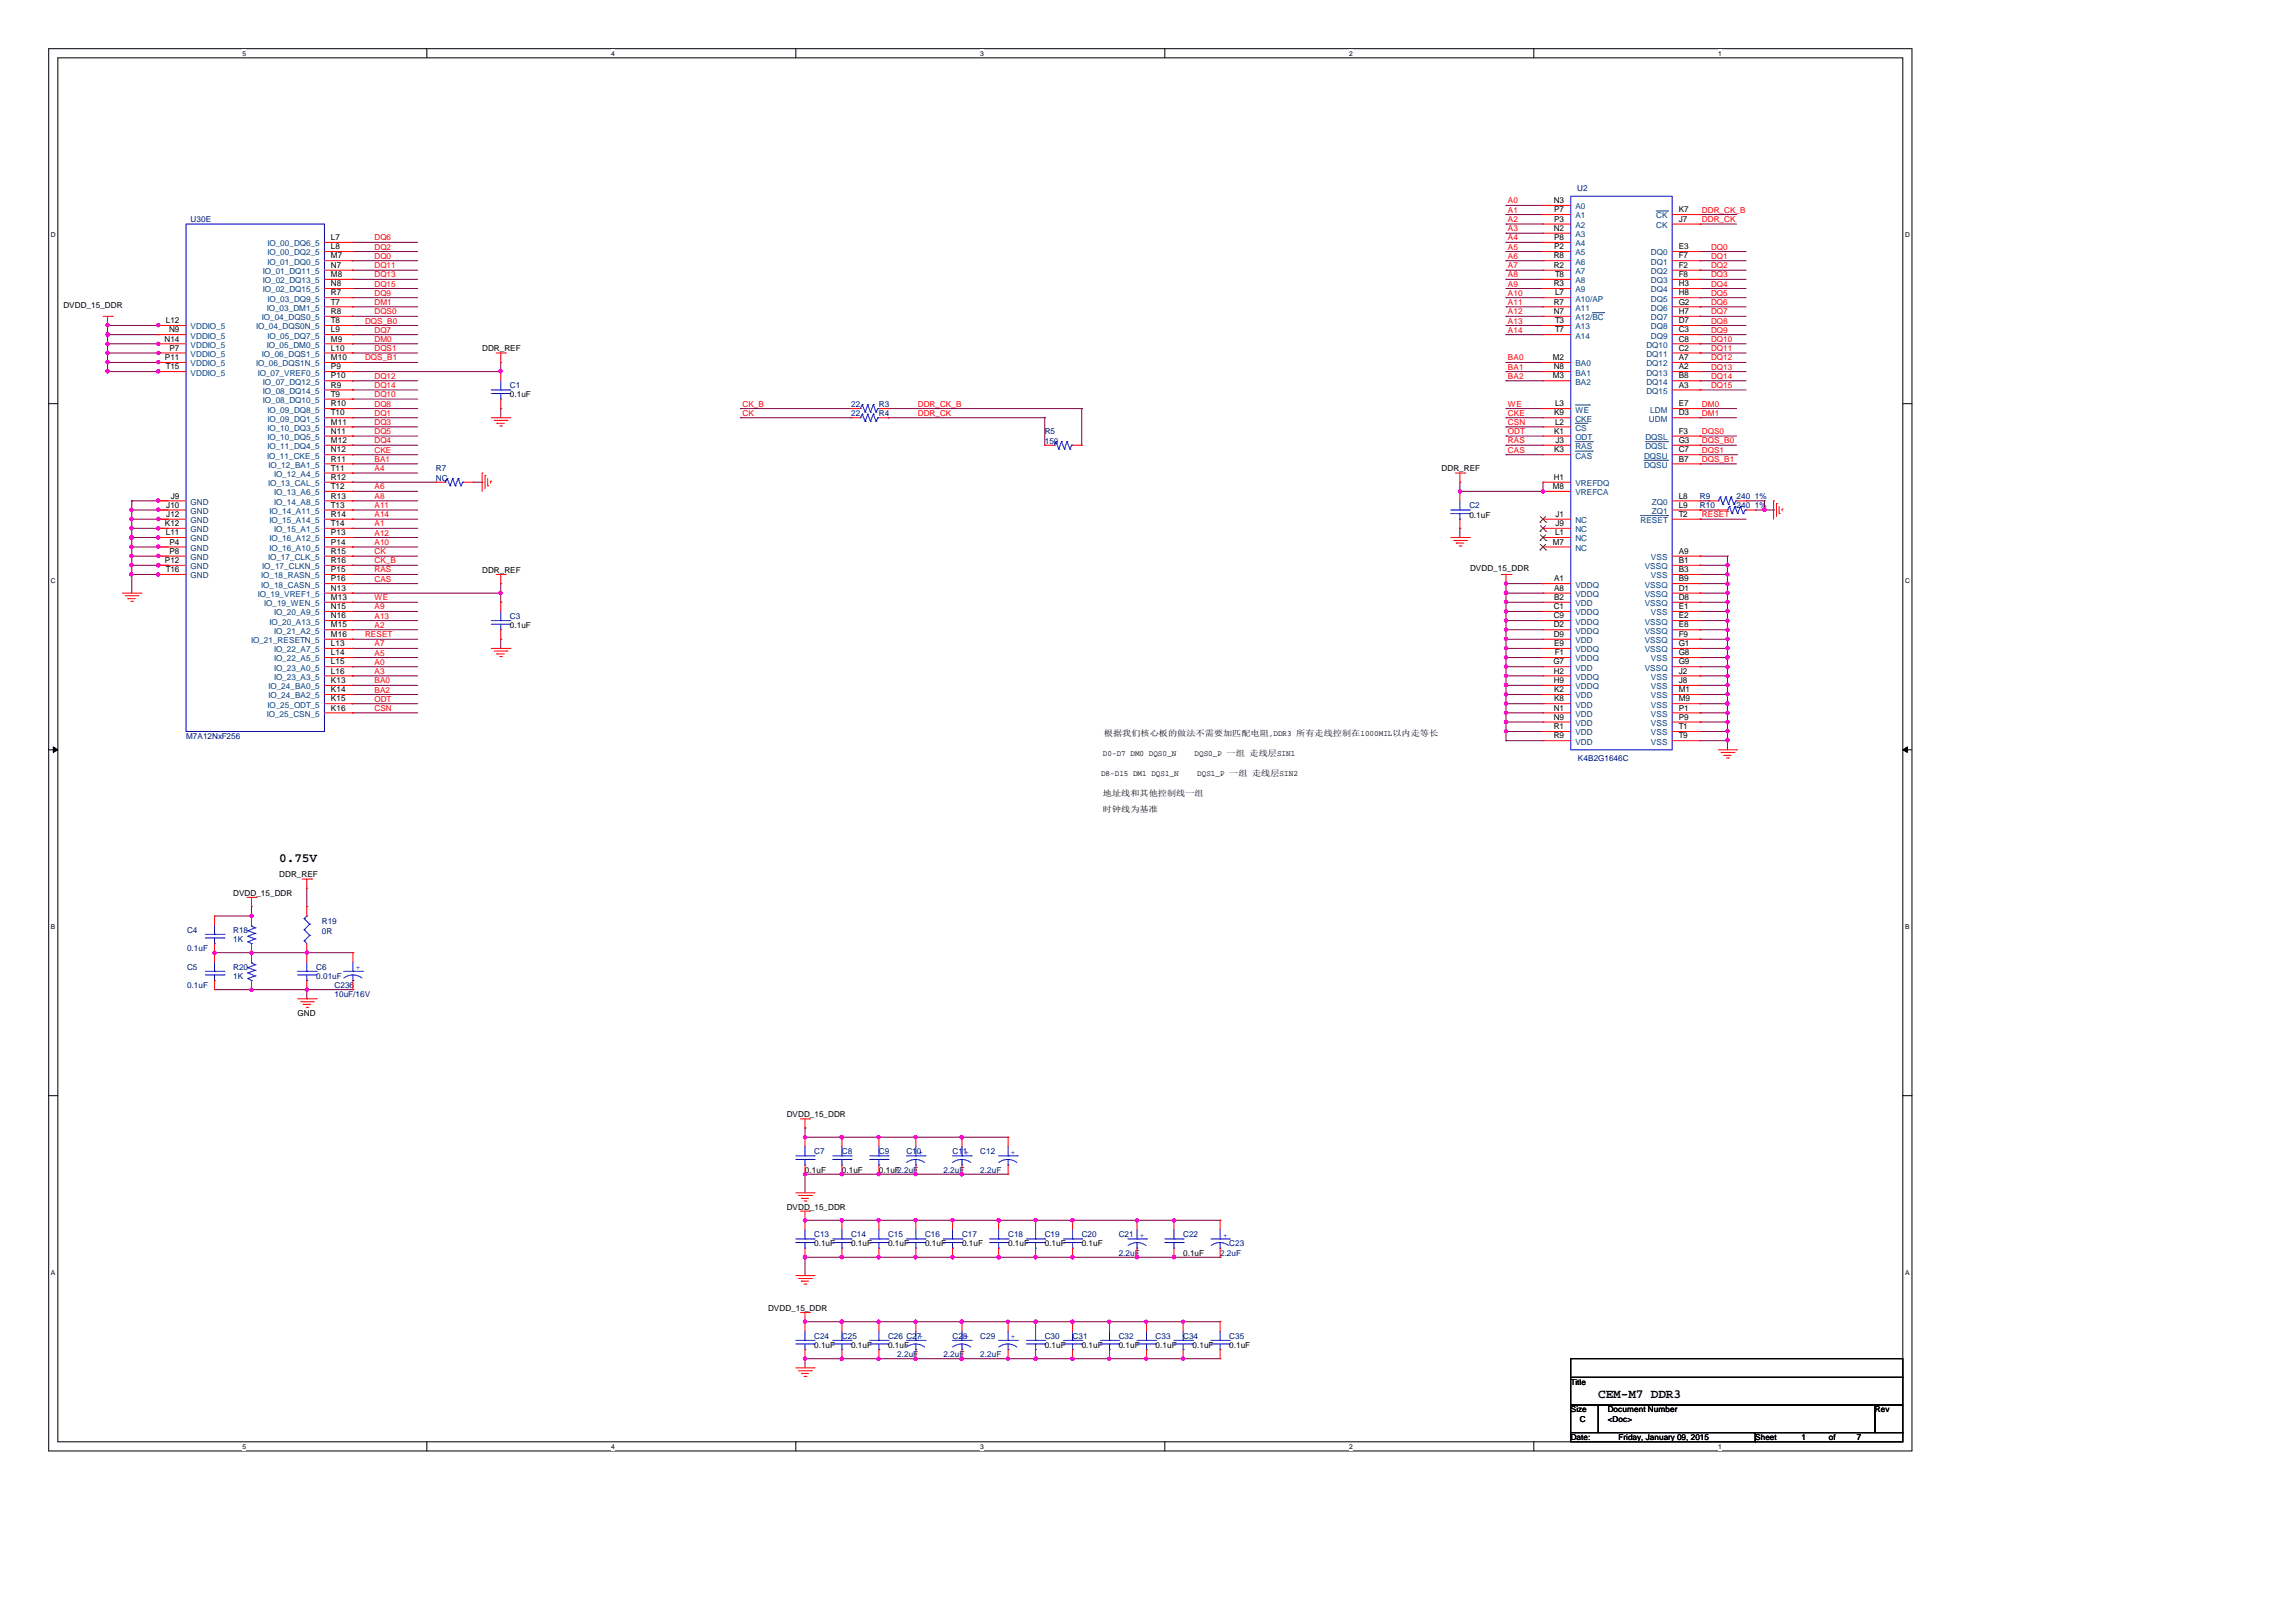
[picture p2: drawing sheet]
<svg xmlns="http://www.w3.org/2000/svg" width="297mm" height="210mm" viewBox="0 0 297 210" stroke-linecap="round" stroke-linejoin="round" font-family="sans-serif">
<defs><g id="words">
<g font-size="1.7">
<text x="36.1" y="111.6">0.75V</text>
<text x="206.8" y="180.8">CEM-M7 DDR3</text>
</g>
<g font-size="1.1" fill="#000080">
<text x="24.7" y="28.7">U30E</text>
<text x="204.1" y="24.7">U2</text>
<text x="66" y="50.2">C1</text>
<text x="110.1" y="52.6">22</text>
<text x="110.1" y="53.8">22</text>
<text x="113.7" y="52.6">R3</text>
<text x="113.7" y="53.8">R4</text>
<text x="135.2" y="56.2">R5</text>
<text x="135.2" y="57.4">150</text>
<text x="56.4" y="61">R7</text>
<text x="56.4" y="62.2">NC</text>
<text x="190.2" y="65.8">C2</text>
<text x="220" y="64.6">R9</text>
<text x="220" y="65.8">R10</text>
<text x="224.7" y="64.6">240 1%</text>
<text x="224.7" y="65.8">240 1%</text>
<text x="66" y="80.1">C3</text>
<text x="24.1" y="95.6">M7A12NxF256</text>
<text x="204.2" y="98.5">K4B2G1646C</text>
<text x="41.6" y="119.5">R19</text>
<text x="24.2" y="120.7">C4</text>
<text x="24.2" y="123.1">0.1uF</text>
<text x="24.2" y="125.5">C5</text>
<text x="30.2" y="125.5">R20</text>
<text x="30.2" y="120.7">R18</text>
<text x="30.2" y="121.9">1K</text>
<text x="40.9" y="125.5">C6</text>
<text x="41.6" y="120.9">0R</text>
<text x="24.2" y="127.8">0.1uF</text>
<text x="30.2" y="126.7">1K</text>
<text x="40.9" y="126.7">0.01uF</text>
<text x="43.3" y="127.8">C236</text>
<text x="43.3" y="129">10uF/16V</text>
<text x="105.4" y="149.3">C7</text>
<text x="109" y="149.3">C8</text>
<text x="113.7" y="149.3">C9</text>
<text x="117.3" y="149.3">C10+</text>
<text x="123.3" y="149.3">C11+</text>
<text x="126.9" y="149.3">C12</text>
<text x="122.1" y="151.7">2.2uF</text>
<text x="126.9" y="151.7">2.2uF</text>
<text x="105.4" y="160.1">C13</text>
<text x="110.1" y="160.1">C14</text>
<text x="114.9" y="160.1">C15</text>
<text x="119.7" y="160.1">C16</text>
<text x="124.5" y="160.1">C17</text>
<text x="130.5" y="160.1">C18</text>
<text x="135.2" y="160.1">C19</text>
<text x="140" y="160.1">C20</text>
<text x="144.8" y="160.1">C21</text>
<text x="153.1" y="160.1">C22</text>
<text x="159.1" y="161.3">C23</text>
<text x="144.8" y="162.5">2.2uF</text>
<text x="157.9" y="162.5">2.2uF</text>
<text x="105.4" y="173.2">C24</text>
<text x="109" y="173.2">C25</text>
<text x="114.9" y="173.2">C26 C27+</text>
<text x="123.3" y="173.2">C28+</text>
<text x="126.9" y="173.2">C29</text>
<text x="135.2" y="173.2">C30</text>
<text x="138.8" y="173.2">C31</text>
<text x="144.8" y="173.2">C32</text>
<text x="149.6" y="173.2">C33</text>
<text x="153.1" y="173.2">C34</text>
<text x="159.1" y="173.2">C35</text>
<text x="116.1" y="175.6">2.2uF</text>
<text x="122.1" y="175.6">2.2uF</text>
<text x="126.9" y="175.6">2.2uF</text>
</g>
<g font-size="1.1" fill="#f00">
<text x="195.1" y="26.3">A0</text>
<text x="195.1" y="28.7">A2</text>
<text x="195.1" y="27.5">A1</text>
<text x="195.1" y="29.9">A3</text>
<text x="220.3" y="28.7">DDR_CK</text>
<text x="220.3" y="27.5">DDR_CK_B</text>
<text x="48.5" y="35.9">DQ13</text>
<text x="48.5" y="34.7">DQ11</text>
<text x="48.5" y="32.3">DQ2</text>
<text x="48.5" y="33.5">DQ0</text>
<text x="48.5" y="31.1">DQ6</text>
<text x="195.1" y="35.9">A8</text>
<text x="195.1" y="31.1">A4</text>
<text x="195.1" y="32.3">A5</text>
<text x="195.1" y="33.5">A6</text>
<text x="195.1" y="34.7">A7</text>
<text x="221.4" y="32.3">DQ0</text>
<text x="221.4" y="33.5">DQ1</text>
<text x="221.4" y="34.7">DQ2</text>
<text x="221.4" y="35.9">DQ3</text>
<text x="47.2" y="41.9">DQS_B0</text>
<text x="48.5" y="39.4">DM1</text>
<text x="48.5" y="40.7">DQS0</text>
<text x="48.5" y="37.1">DQ15</text>
<text x="48.5" y="38.3">DQ9</text>
<text x="195.1" y="41.9">A13</text>
<text x="195.1" y="37.1">A9</text>
<text x="195.1" y="38.3">A10</text>
<text x="195.1" y="39.4">A11</text>
<text x="195.1" y="40.7">A12</text>
<text x="221.4" y="37.1">DQ4</text>
<text x="221.4" y="38.3">DQ5</text>
<text x="221.4" y="40.7">DQ7</text>
<text x="221.4" y="39.4">DQ6</text>
<text x="221.4" y="41.9">DQ8</text>
<text x="47.2" y="46.6">DQS_B1</text>
<text x="48.5" y="44.2">DM0</text>
<text x="48.5" y="43">DQ7</text>
<text x="48.5" y="45.4">DQS1</text>
<text x="195.1" y="43">A14</text>
<text x="195.1" y="46.6">BA0</text>
<text x="195.1" y="47.8">BA1</text>
<text x="221.4" y="43">DQ9</text>
<text x="221.4" y="44.2">DQ10</text>
<text x="221.4" y="46.6">DQ12</text>
<text x="221.4" y="45.4">DQ11</text>
<text x="221.4" y="47.8">DQ13</text>
<text x="48.5" y="52.6">DQ8</text>
<text x="48.5" y="50.2">DQ14</text>
<text x="48.5" y="51.4">DQ10</text>
<text x="48.5" y="53.8">DQ1</text>
<text x="48.5" y="49">DQ12</text>
<text x="96.1" y="53.8">CK</text>
<text x="96.1" y="52.6">CK_B</text>
<text x="118.8" y="53.8">DDR_CK</text>
<text x="118.8" y="52.6">DDR_CK_B</text>
<text x="195.1" y="49">BA2</text>
<text x="195.1" y="52.6">WE</text>
<text x="195.1" y="53.8">CKE</text>
<text x="220.3" y="52.6">DM0</text>
<text x="220.3" y="53.8">DM1</text>
<text x="221.4" y="49">DQ14</text>
<text x="221.4" y="50.2">DQ15</text>
<text x="48.5" y="58.6">CKE</text>
<text x="48.5" y="59.8">BA1</text>
<text x="48.5" y="55">DQ3</text>
<text x="48.5" y="56.2">DQ5</text>
<text x="48.5" y="57.4">DQ4</text>
<text x="195.1" y="57.4">RAS</text>
<text x="195.1" y="58.6">CAS</text>
<text x="195.1" y="55">CSN</text>
<text x="195.1" y="56.2">ODT</text>
<text x="220.3" y="57.4">DQS_B0</text>
<text x="220.3" y="58.6">DQS1</text>
<text x="220.3" y="59.8">DQS_B1</text>
<text x="220.3" y="56.2">DQS0</text>
<text x="48.5" y="65.7">A11</text>
<text x="48.5" y="64.6">A8</text>
<text x="48.5" y="61">A4</text>
<text x="48.5" y="63.3">A6</text>
<text x="48.5" y="71.7">CK</text>
<text x="48.5" y="69.3">A12</text>
<text x="48.5" y="70.5">A10</text>
<text x="48.5" y="66.9">A14</text>
<text x="48.5" y="68.1">A1</text>
<text x="220.3" y="66.9">RESET</text>
<text x="48.5" y="74.1">RAS</text>
<text x="48.5" y="72.9">CK_B</text>
<text x="48.5" y="75.3">CAS</text>
<text x="48.5" y="77.7">WE</text>
<text x="47.2" y="82.5">RESET</text>
<text x="48.5" y="78.9">A9</text>
<text x="48.5" y="81.2">A2</text>
<text x="48.5" y="80">A13</text>
<text x="48.5" y="83.6">A7</text>
<text x="48.5" y="88.4">BA0</text>
<text x="48.5" y="87.2">A3</text>
<text x="48.5" y="86">A0</text>
<text x="48.5" y="84.8">A5</text>
<text x="48.5" y="89.6">BA2</text>
<text x="48.5" y="90.8">ODT</text>
<text x="48.5" y="92">CSN</text>
</g>
<g font-size="1.1">
<text x="201.1" y="29.9">N2</text>
<text x="201.1" y="26.3">N3</text>
<text x="201.1" y="28.7">P3</text>
<text x="201.1" y="27.5">P7</text>
<text x="217.2" y="27.5">K7</text>
<text x="217.2" y="28.7">J7</text>
<text x="42.8" y="31.1">L7</text>
<text x="42.8" y="32.3">L8</text>
<text x="42.8" y="33.4">M7</text>
<text x="42.8" y="34.7">N7</text>
<text x="42.8" y="35.8">M8</text>
<text x="201.1" y="34.7">R2</text>
<text x="201.1" y="33.4">R8</text>
<text x="201.1" y="32.3">P2</text>
<text x="201.1" y="31.1">P8</text>
<text x="201.2" y="35.8">T8</text>
<text x="217.2" y="33.4">F7</text>
<text x="217.2" y="32.3">E3</text>
<text x="217.2" y="34.7">F2</text>
<text x="217.2" y="35.8">F8</text>
<text x="8.2" y="39.9">DVDD_15_DDR</text>
<text x="21.5" y="41.8">L12</text>
<text x="42.8" y="37">N8</text>
<text x="42.8" y="38.2">R7</text>
<text x="42.8" y="39.4">T7</text>
<text x="42.8" y="40.6">R8</text>
<text x="42.8" y="41.8">T8</text>
<text x="201.1" y="40.6">N7</text>
<text x="201.1" y="37">R3</text>
<text x="201.1" y="39.4">R7</text>
<text x="201.2" y="38.2">L7</text>
<text x="201.2" y="41.8">T3</text>
<text x="217.2" y="40.6">H7</text>
<text x="217.2" y="39.4">G2</text>
<text x="217.2" y="37">H3</text>
<text x="217.2" y="41.8">D7</text>
<text x="217.2" y="38.2">H8</text>
<text x="21.3" y="44.2">N14</text>
<text x="21.3" y="46.6">P11</text>
<text x="21.5" y="47.8">T15</text>
<text x="21.9" y="43">N9</text>
<text x="21.9" y="45.4">P7</text>
<text x="42.8" y="43">L9</text>
<text x="42.8" y="44.2">M9</text>
<text x="42.8" y="45.4">L10</text>
<text x="42.8" y="46.6">M10</text>
<text x="42.8" y="47.8">P9</text>
<text x="62.4" y="45.5">DDR_REF</text>
<text x="200.9" y="46.6">M2</text>
<text x="201.1" y="47.8">N8</text>
<text x="201.2" y="43">T7</text>
<text x="217.2" y="44.2">C8</text>
<text x="217.2" y="45.4">C2</text>
<text x="217.2" y="47.8">A2</text>
<text x="217.2" y="43">C3</text>
<text x="217.2" y="46.6">A7</text>
<text x="42.8" y="49">P10</text>
<text x="42.8" y="50.2">R9</text>
<text x="42.8" y="51.3">T9</text>
<text x="42.8" y="52.6">R10</text>
<text x="42.8" y="53.8">T10</text>
<text x="66" y="51.4">0.1uF</text>
<text x="200.9" y="49">M3</text>
<text x="201.1" y="53.8">K9</text>
<text x="201.2" y="52.6">L3</text>
<text x="217.2" y="53.8">D3</text>
<text x="217.2" y="50.2">A3</text>
<text x="217.2" y="52.6">E7</text>
<text x="217.2" y="49">B8</text>
<text x="42.8" y="54.9">M11</text>
<text x="42.8" y="56.1">N11</text>
<text x="42.8" y="57.3">M12</text>
<text x="42.8" y="58.5">N12</text>
<text x="42.8" y="59.7">R11</text>
<text x="201.1" y="58.5">K3</text>
<text x="201.1" y="56.1">K1</text>
<text x="201.2" y="54.9">L2</text>
<text x="201.3" y="57.3">J3</text>
<text x="217.2" y="56.1">F3</text>
<text x="217.2" y="59.7">B7</text>
<text x="217.2" y="57.3">G3</text>
<text x="217.2" y="58.5">C7</text>
<text x="21.5" y="65.7">J10</text>
<text x="22.1" y="64.5">J9</text>
<text x="42.8" y="60.9">T11</text>
<text x="42.8" y="62.1">R12</text>
<text x="42.8" y="63.3">T12</text>
<text x="42.8" y="64.5">R13</text>
<text x="42.8" y="65.7">T13</text>
<text x="186.6" y="61">DDR_REF</text>
<text x="200.9" y="63.3">M8</text>
<text x="201.1" y="62.1">H1</text>
<text x="217.2" y="64.5">L8</text>
<text x="217.2" y="65.7">L9</text>
<text x="21.3" y="68.1">K12</text>
<text x="21.5" y="69.2">L11</text>
<text x="21.5" y="66.9">J12</text>
<text x="21.9" y="70.5">P4</text>
<text x="21.9" y="71.7">P8</text>
<text x="42.8" y="66.9">R14</text>
<text x="42.8" y="68.1">T14</text>
<text x="42.8" y="69.2">P13</text>
<text x="42.8" y="70.5">P14</text>
<text x="42.8" y="71.7">R15</text>
<text x="190.2" y="67">0.1uF</text>
<text x="200.9" y="70.5">M7</text>
<text x="201.2" y="69.2">L1</text>
<text x="201.3" y="68.1">J9</text>
<text x="201.3" y="66.9">J1</text>
<text x="217.2" y="71.7">A9</text>
<text x="217.2" y="66.9">T2</text>
<text x="21.3" y="72.8">P12</text>
<text x="21.5" y="74">T16</text>
<text x="42.8" y="72.8">R16</text>
<text x="42.8" y="74">P15</text>
<text x="42.8" y="75.2">P16</text>
<text x="42.8" y="76.4">N13</text>
<text x="42.8" y="77.6">M13</text>
<text x="62.4" y="74.1">DDR_REF</text>
<text x="190.2" y="73.9">DVDD_15_DDR</text>
<text x="201.1" y="76.4">A8</text>
<text x="201.1" y="75.2">A1</text>
<text x="201.1" y="77.6">B2</text>
<text x="217.2" y="76.4">D1</text>
<text x="217.2" y="72.8">B1</text>
<text x="217.2" y="75.2">B9</text>
<text x="217.2" y="74">B3</text>
<text x="217.2" y="77.6">D8</text>
<text x="42.8" y="78.8">N15</text>
<text x="42.8" y="80">N16</text>
<text x="42.8" y="81.2">M15</text>
<text x="42.8" y="82.4">M16</text>
<text x="42.8" y="83.6">L13</text>
<text x="66" y="81.3">0.1uF</text>
<text x="201.1" y="82.4">D9</text>
<text x="201.1" y="78.8">C1</text>
<text x="201.1" y="80">C9</text>
<text x="201.1" y="81.2">D2</text>
<text x="201.1" y="83.6">E9</text>
<text x="217.2" y="82.4">F9</text>
<text x="217.2" y="81.2">E8</text>
<text x="217.2" y="80">E2</text>
<text x="217.2" y="78.8">E1</text>
<text x="217.2" y="83.6">G1</text>
<text x="42.8" y="84.8">L14</text>
<text x="42.8" y="86">L15</text>
<text x="42.8" y="87.2">L16</text>
<text x="42.8" y="88.4">K13</text>
<text x="42.8" y="89.6">K14</text>
<text x="201" y="86">G7</text>
<text x="201.1" y="88.4">H9</text>
<text x="201.1" y="87.2">H2</text>
<text x="201.1" y="89.6">K2</text>
<text x="201.2" y="84.8">F1</text>
<text x="217.2" y="88.4">J8</text>
<text x="217.2" y="84.8">G8</text>
<text x="217.2" y="87.2">J2</text>
<text x="217.2" y="86">G9</text>
<text x="217.2" y="89.6">M1</text>
<text x="42.8" y="90.8">K15</text>
<text x="42.8" y="91.9">K16</text>
<text x="142.9" y="95.2">根据我们核心板的做法不需要加匹配电阻,DDR3 所有走线控制在1000MIL以内走等长</text>
<text x="201.1" y="94.4">R1</text>
<text x="201.1" y="91.9">N1</text>
<text x="201.1" y="95.5">R9</text>
<text x="201.1" y="93.1">N9</text>
<text x="201.1" y="90.8">K8</text>
<text x="217.2" y="90.8">M9</text>
<text x="217.2" y="93.1">P9</text>
<text x="217.2" y="94.4">T1</text>
<text x="217.2" y="95.5">T9</text>
<text x="217.2" y="91.9">P1</text>
<text x="142.5" y="100.4">D8-D15 DM1 DQS1_N</text>
<text x="142.7" y="97.8">D0-D7 DM0 DQS0_N</text>
<text x="154.6" y="97.8">DQS0_P 一组 走线层SIN1</text>
<text x="154.9" y="100.4">DQS1_P 一组 走线层SIN2</text>
<text x="142.7" y="102.9">地址线和其他控制线一组</text>
<text x="142.7" y="105.1">时钟线为基准</text>
<text x="36.1" y="113.5">DDR_REF</text>
<text x="30.2" y="115.9">DVDD_15_DDR</text>
<text x="38.5" y="131.4">GND</text>
<text x="101.8" y="144.6">DVDD_15_DDR</text>
<text x="104.2" y="151.7">0.1uF</text>
<text x="109" y="151.7">0.1uF</text>
<text x="113.7" y="151.7">0.1uF2.2uF</text>
<text x="101.8" y="156.5">DVDD_15_DDR</text>
<text x="105.4" y="161.3">0.1uF</text>
<text x="110.1" y="161.3">0.1uF</text>
<text x="114.9" y="161.3">0.1uF</text>
<text x="119.7" y="161.3">0.1uF</text>
<text x="124.5" y="161.3">0.1uF</text>
<text x="130.5" y="161.3">0.1uF</text>
<text x="135.2" y="161.3">0.1uF</text>
<text x="140" y="161.3">0.1uF</text>
<text x="153.1" y="162.5">0.1uF</text>
<text x="99.4" y="169.6">DVDD_15_DDR</text>
<text x="105.4" y="174.4">0.1uF</text>
<text x="110.1" y="174.4">0.1uF</text>
<text x="114.9" y="174.4">0.1uF</text>
<text x="135.2" y="174.4">0.1uF</text>
<text x="140" y="174.4">0.1uF</text>
<text x="144.8" y="174.4">0.1uF</text>
<text x="149.6" y="174.4">0.1uF</text>
<text x="154.3" y="174.4">0.1uF</text>
<text x="159.1" y="174.4">0.1uF</text>
<text x="203.3" y="179.2">Title</text>
<text x="203.3" y="182.7">Size</text>
<text x="204.5" y="183.9">C</text>
<text x="208.1" y="182.7">Document Number</text>
<text x="208.1" y="183.9">&lt;Doc&gt;</text>
<text x="242.6" y="182.7">Rev</text>
<text x="203.3" y="186.3">Date:</text>
<text x="209.5" y="186.3">Friday, January 09, 2015</text>
<text x="227.2" y="186.3">Sheet</text>
<text x="233.1" y="186.3">1</text>
<text x="236.7" y="186.3">of</text>
<text x="240.3" y="186.3">7</text>
</g>
<g font-size="1.1" fill="#004080">
<text x="203.9" y="27.1">A0</text>
<text x="203.9" y="29.5">A2</text>
<text x="203.9" y="28.3">A1</text>
<text x="214.3" y="28.3">CK</text>
<text x="214.3" y="29.5">CK</text>
<text x="34" y="35.5">IO_01_DQ11_5</text>
<text x="34.6" y="31.9">IO_00_DQ6_5</text>
<text x="34.6" y="33.1">IO_00_DQ2_5</text>
<text x="34.6" y="34.2">IO_01_DQ0_5</text>
<text x="203.9" y="30.7">A3</text>
<text x="203.9" y="33.1">A5</text>
<text x="203.9" y="31.9">A4</text>
<text x="203.9" y="35.5">A7</text>
<text x="203.9" y="34.2">A6</text>
<text x="213.6" y="34.2">DQ1</text>
<text x="213.6" y="33.1">DQ0</text>
<text x="213.6" y="35.5">DQ2</text>
<text x="33.9" y="41.4">IO_04_DQS0_5</text>
<text x="34" y="36.7">IO_02_DQ13_5</text>
<text x="34" y="37.8">IO_02_DQ15_5</text>
<text x="34.5" y="40.2">IO_03_DM1_5</text>
<text x="34.6" y="39">IO_03_DQ9_5</text>
<text x="203.9" y="41.4">A12/BC</text>
<text x="203.9" y="39">A10/AP</text>
<text x="203.9" y="37.8">A9</text>
<text x="203.9" y="40.2">A11</text>
<text x="203.9" y="36.7">A8</text>
<text x="213.6" y="41.4">DQ7</text>
<text x="213.6" y="40.2">DQ6</text>
<text x="213.6" y="37.8">DQ4</text>
<text x="213.6" y="36.7">DQ3</text>
<text x="213.6" y="39">DQ5</text>
<text x="24.7" y="42.6">VDDIO_5</text>
<text x="24.7" y="43.8">VDDIO_5</text>
<text x="24.7" y="45">VDDIO_5</text>
<text x="24.7" y="46.2">VDDIO_5</text>
<text x="24.7" y="47.4">VDDIO_5</text>
<text x="33.1" y="42.6">IO_04_DQS0N_5</text>
<text x="33.1" y="47.4">IO_06_DQS1N_5</text>
<text x="33.9" y="46.2">IO_06_DQS1_5</text>
<text x="34.5" y="45">IO_05_DM0_5</text>
<text x="34.6" y="43.8">IO_05_DQ7_5</text>
<text x="203.9" y="47.4">BA0</text>
<text x="203.9" y="42.6">A13</text>
<text x="203.9" y="43.8">A14</text>
<text x="213.1" y="45">DQ10</text>
<text x="213.1" y="46.2">DQ11</text>
<text x="213.1" y="47.4">DQ12</text>
<text x="213.6" y="42.6">DQ8</text>
<text x="213.6" y="43.8">DQ9</text>
<text x="24.7" y="48.6">VDDIO_5</text>
<text x="33.4" y="48.6">IO_07_VREF0_5</text>
<text x="34" y="49.8">IO_07_DQ12_5</text>
<text x="34" y="51">IO_08_DQ14_5</text>
<text x="34" y="52.1">IO_08_DQ10_5</text>
<text x="34.6" y="53.4">IO_09_DQ8_5</text>
<text x="203.9" y="49.8">BA2</text>
<text x="203.9" y="48.6">BA1</text>
<text x="203.9" y="53.4">WE</text>
<text x="213.1" y="48.6">DQ13</text>
<text x="213.1" y="51">DQ15</text>
<text x="213.1" y="49.8">DQ14</text>
<text x="213.6" y="53.4">LDM</text>
<text x="34.6" y="59.3">IO_11_CKE_5</text>
<text x="34.6" y="54.6">IO_09_DQ1_5</text>
<text x="34.6" y="55.7">IO_10_DQ3_5</text>
<text x="34.6" y="56.9">IO_10_DQ5_5</text>
<text x="34.6" y="58.1">IO_11_DQ4_5</text>
<text x="203.9" y="55.7">CS</text>
<text x="203.9" y="59.3">CAS</text>
<text x="203.9" y="54.6">CKE</text>
<text x="203.9" y="58.1">RAS</text>
<text x="203.9" y="56.9">ODT</text>
<text x="212.8" y="59.3">DQSU</text>
<text x="212.9" y="56.9">DQSL</text>
<text x="212.9" y="58.1">DQSL</text>
<text x="213.4" y="54.6">UDM</text>
<text x="24.7" y="65.3">GND</text>
<text x="34.7" y="62.9">IO_13_CAL_5</text>
<text x="34.7" y="60.5">IO_12_BA1_5</text>
<text x="35.5" y="61.7">IO_12_A4_5</text>
<text x="35.5" y="64.1">IO_13_A6_5</text>
<text x="35.5" y="65.3">IO_14_A8_5</text>
<text x="203.9" y="64.1">VREFCA</text>
<text x="203.9" y="62.9">VREFDQ</text>
<text x="212.8" y="60.5">DQSU</text>
<text x="213.8" y="65.3">ZQ0</text>
<text x="24.7" y="66.5">GND</text>
<text x="24.7" y="67.7">GND</text>
<text x="24.7" y="68.9">GND</text>
<text x="24.7" y="70.1">GND</text>
<text x="24.7" y="71.3">GND</text>
<text x="34.9" y="66.5">IO_14_A11_5</text>
<text x="34.9" y="67.7">IO_15_A14_5</text>
<text x="34.9" y="70.1">IO_16_A12_5</text>
<text x="34.9" y="71.3">IO_16_A10_5</text>
<text x="35.5" y="68.9">IO_15_A1_5</text>
<text x="203.9" y="71.3">NC</text>
<text x="203.9" y="70.1">NC</text>
<text x="203.9" y="68.9">NC</text>
<text x="203.9" y="67.7">NC</text>
<text x="212.3" y="67.7">RESET</text>
<text x="213.8" y="66.5">ZQ1</text>
<text x="24.7" y="72.5">GND</text>
<text x="24.7" y="73.7">GND</text>
<text x="24.7" y="74.8">GND</text>
<text x="33.4" y="77.3">IO_19_VREF1_5</text>
<text x="33.8" y="74.8">IO_18_RASN_5</text>
<text x="33.8" y="76">IO_18_CASN_5</text>
<text x="33.9" y="73.7">IO_17_CLKN_5</text>
<text x="34.7" y="72.5">IO_17_CLK_5</text>
<text x="203.9" y="77.3">VDDQ</text>
<text x="203.9" y="76">VDDQ</text>
<text x="212.8" y="77.3">VSSQ</text>
<text x="212.8" y="73.7">VSSQ</text>
<text x="212.8" y="76">VSSQ</text>
<text x="213.6" y="74.8">VSS</text>
<text x="213.6" y="72.5">VSS</text>
<text x="32.5" y="83.2">IO_21_RESETN_5</text>
<text x="34.2" y="78.4">IO_19_WEN_5</text>
<text x="34.9" y="80.8">IO_20_A13_5</text>
<text x="35.5" y="79.6">IO_20_A9_5</text>
<text x="35.5" y="82">IO_21_A2_5</text>
<text x="203.9" y="83.2">VDD</text>
<text x="203.9" y="79.6">VDDQ</text>
<text x="203.9" y="80.8">VDDQ</text>
<text x="203.9" y="78.4">VDD</text>
<text x="203.9" y="82">VDDQ</text>
<text x="212.8" y="83.2">VSSQ</text>
<text x="212.8" y="82">VSSQ</text>
<text x="212.8" y="80.8">VSSQ</text>
<text x="212.8" y="78.4">VSSQ</text>
<text x="213.6" y="79.6">VSS</text>
<text x="34.7" y="89.2">IO_24_BA0_5</text>
<text x="35.5" y="84.4">IO_22_A7_5</text>
<text x="35.5" y="85.6">IO_22_A5_5</text>
<text x="35.5" y="86.8">IO_23_A0_5</text>
<text x="35.5" y="88">IO_23_A3_5</text>
<text x="203.9" y="89.2">VDDQ</text>
<text x="203.9" y="85.6">VDDQ</text>
<text x="203.9" y="86.8">VDD</text>
<text x="203.9" y="84.4">VDDQ</text>
<text x="203.9" y="88">VDDQ</text>
<text x="212.8" y="84.4">VSSQ</text>
<text x="212.8" y="86.8">VSSQ</text>
<text x="213.6" y="89.2">VSS</text>
<text x="213.6" y="85.6">VSS</text>
<text x="213.6" y="88">VSS</text>
<text x="34.5" y="92.7">IO_25_CSN_5</text>
<text x="34.6" y="91.6">IO_25_ODT_5</text>
<text x="34.7" y="90.4">IO_24_BA2_5</text>
<text x="203.9" y="90.4">VDD</text>
<text x="203.9" y="91.6">VDD</text>
<text x="203.9" y="95.2">VDD</text>
<text x="203.9" y="92.7">VDD</text>
<text x="203.9" y="93.9">VDD</text>
<text x="213.6" y="91.6">VSS</text>
<text x="213.6" y="93.9">VSS</text>
<text x="213.6" y="95.2">VSS</text>
<text x="213.6" y="92.7">VSS</text>
<text x="213.6" y="90.4">VSS</text>
<text x="203.9" y="96.3">VDD</text>
<text x="213.6" y="96.3">VSS</text>
</g>
<g font-size="1.1" fill="#00f">
<text x="46.1" y="125.5">+</text>
<text x="130.8" y="149.4">+</text>
<text x="147.5" y="160.1">+</text>
<text x="158.3" y="160.1">+</text>
<text x="130.8" y="173.3">+</text>
</g>
<g font-size=".9">
<text x="31.4" y="7.2">5</text>
<text x="79.1" y="7.2">4</text>
<text x="126.9" y="7.2">3</text>
<text x="174.6" y="7.2">2</text>
<text x="222.4" y="7.2">1</text>
<text x="6.6" y="30.6">D</text>
<text x="246.5" y="30.6">D</text>
<text x="6.6" y="75.4">C</text>
<text x="246.5" y="75.4">C</text>
<text x="6.6" y="120.2">B</text>
<text x="246.5" y="120.2">B</text>
<text x="6.6" y="164.9">A</text>
<text x="246.5" y="164.9">A</text>
<text x="31.4" y="187.5">5</text>
<text x="79.1" y="187.5">4</text>
<text x="126.9" y="187.5">3</text>
<text x="174.6" y="187.5">2</text>
<text x="222.4" y="187.5">1</text>
</g>
</g></defs>
<path d="M6.3 6.3h241.1v181.4h-241.1zM7.5 7.5h238.7v179.1h-238.7z" fill="none" stroke="#000" stroke-width=".13"/>
<g fill="#fff">
<path d="M31.4 6.4h.4v1h-.4z"/>
<path d="M31.4 186.7h.4v1h-.4z"/>
</g>
<path d="M55.2 6.3v1.2M55.2 186.6v1.1" fill="none" stroke="#000" stroke-width=".13"/>
<g fill="#fff">
<path d="M79.1 6.4h.5v1h-.5z"/>
<path d="M79.1 186.7h.5v1h-.5z"/>
</g>
<path d="M103 6.3v1.2M103 186.6v1.1" fill="none" stroke="#000" stroke-width=".13"/>
<g fill="#fff">
<path d="M126.9 6.4h.4v1h-.4z"/>
<path d="M126.9 186.7h.4v1h-.4z"/>
</g>
<path d="M150.7 6.3v1.2M150.7 186.6v1.1" fill="none" stroke="#000" stroke-width=".13"/>
<g fill="#fff">
<path d="M174.6 6.4h.5v1h-.5z"/>
<path d="M174.6 186.7h.5v1h-.5z"/>
</g>
<path d="M198.5 6.3v1.2M198.5 186.6v1.1" fill="none" stroke="#000" stroke-width=".13"/>
<g fill="#fff">
<path d="M222.4 6.4h.4v1h-.4z"/>
<path d="M222.4 186.7h.4v1h-.4z"/>
<path d="M6.6 29.8h.6v1h-.6z"/>
<path d="M246.5 29.8h.6v1h-.6z"/>
<path d="M6.6 74.6h.6v1h-.6z"/>
<path d="M246.5 74.6h.6v1h-.6z"/>
</g>
<path d="M6.3 52.2h1.2M246.2 52.2h1.2" fill="none" stroke="#000" stroke-width=".13"/>
<g fill="#fff">
<path d="M6.6 119.4h.5v.9h-.5z"/>
<path d="M246.5 119.4h.6v.9h-.6z"/>
</g>
<path d="M6.3 97h1.2M246.2 97h1.2" fill="none" stroke="#000" stroke-width=".13"/>
<path d="M6.9 96.6l.6 .4-.6 .4zM246.2 97l.6-.4v.8z" fill="#000" stroke="#000" stroke-width=".13"/>
<g fill="#fff">
<path d="M6.6 164.1h.5v1h-.5z"/>
<path d="M246.5 164.1h.6v1h-.6z"/>
</g>
<path d="M6.3 141.8h1.2M246.2 141.8h1.2M203.3 175.8h42.9v2.4h-42.9zM203.3 178.2h42.9v3.6h-42.9zM203.3 181.8h3.5v3.6h-3.5zM203.3 185.4h23.9v1.2h-23.9zM206.8 181.8h35.8v3.6h-35.8zM227.2 185.4h19v1.2h-19zM242.6 181.8h3.6v3.6h-3.6z" fill="none" stroke="#000" stroke-width=".13"/>
<g fill="none" stroke="#800040" stroke-width=".13">
<path d="M45.6 39.7h.1M45.6 36.1h.1M45.6 37.3h.1M45.6 35h.1M45.6 38.5h.1M45.6 32.5h.1M45.6 33.7h.1M45.6 31.4h.1M45.6 39.7h8.5M45.6 36.1h8.5M45.6 37.3h8.5M45.6 35h8.5"/>
<path d="M45.6 38.5h8.5M45.6 32.5h8.5M45.6 33.7h8.5M45.6 31.4h8.5M194.9 36.1h.1M194.9 37.3h.1M194.9 38.5h.1M194.9 39.7h.1M194.9 26.6h.1M194.9 29h.1M194.9 27.8h.1M194.9 30.2h.1"/>
<path d="M194.9 31.4h.1M194.9 32.5h.1M194.9 33.7h.1M194.9 35h.1M194.9 39.7h4.8M194.9 36.1h4.8M194.9 37.3h4.8M194.9 35h4.8M194.9 38.5h4.8M194.9 32.5h4.8M194.9 33.7h4.8M194.9 31.4h4.8"/>
<path d="M194.9 26.6h4.8M194.9 29h4.8M194.9 27.8h4.8M194.9 30.2h4.8M220 32.5h.1M220 33.7h.1M220 35h.1M220 36.1h.1M220 37.3h.1M220 38.5h.1M220 39.7h.1M220 29h.1"/>
<path d="M220 27.8h.1M220 39.7h6M220 36.1h6M220 37.3h6M220 35h6M220 38.5h6M220 32.5h6M220 33.7h6M220 29h4.7M220 27.8h4.7M13.9 42.1h.1M13.9 43.3h.1"/>
<path d="M13.9 44.5h.1M13.9 45.7h.1M13.9 46.9h.1M13.9 48.1h.1M13.9 48.2h.1M13.9 44.5h6.7M13.9 42.1h7.9M13.9 46.9h6.8M13.9 43.3h6.6M13.9 45.7h6.8M13.9 48.1h6.8M13.9 42.1v6.1"/>
<path d="M20.5 42.1h.1M20.5 43.3h.1M20.5 44.5h.1M20.5 45.7h.1M20.5 46.9h.1M20.5 48.1h.1M20.6 44.5h.1M20.7 45.7h.1M20.7 46.9h.1M20.7 48.1h.1M45.6 44.5h.1M45.6 42.1h.1"/>
<path d="M45.6 40.9h.1M45.6 58.8h.1M45.6 46.9h.1M45.6 52.9h.1M45.6 50.5h.1M45.6 51.6h.1M45.6 55.2h.1M45.6 54.1h.1M45.6 43.3h.1M45.6 56.4h.1M45.6 57.6h.1M45.6 45.7h.1"/>
<path d="M45.6 48.1h.1M45.6 49.3h.1M45.6 44.5h8.5M45.6 42.1h8.5M45.6 40.9h8.5M45.6 54.1h8.5M45.6 52.9h8.5M45.6 58.8h8.5M45.6 46.9h8.5M45.6 50.5h8.5M45.6 51.6h8.5M45.6 55.2h8.5"/>
<path d="M45.6 43.3h8.5M45.6 56.4h8.5M45.6 57.6h8.5M45.6 45.7h8.5M45.6 48.1h19.2M45.6 49.3h8.5M64.8 52.9h.1M64.8 48.1h.1M64.8 46.9v1.2M64.8 52.9v1.2M95.8 54.1h.1M95.8 52.9h.1"/>
<path d="M95.8 54.1h14.3M95.8 52.9h14.3M114.9 54.1h.1M114.9 52.9h.1M114.9 54.1h20.3M114.9 52.9h25.1M135.2 54.1h.1M135.2 54.1v3.5M140 52.9h.1M140 52.9v4.7M194.9 57.6h.1M194.9 43.3h.1"/>
<path d="M194.9 58.8h.1M194.9 55.2h.1M194.9 49.3h.1M194.9 52.9h.1M194.9 42.1h.1M194.9 54.1h.1M194.9 40.9h.1M194.9 46.9h.1M194.9 56.4h.1M194.9 48.1h.1M194.9 42.1h4.8M194.9 40.9h4.8"/>
<path d="M194.9 54.1h4.8M194.9 52.9h4.8M194.9 58.8h4.8M194.9 46.9h4.8M194.9 55.2h4.8M194.9 43.3h4.8M194.9 56.4h4.8M194.9 57.6h4.8M194.9 48.1h4.8M194.9 49.3h4.8M220 52.9h.1M220 57.6h.1"/>
<path d="M220 58.8h.1M220 40.9h.1M220 42.1h.1M220 43.3h.1M220 54.1h.1M220 44.5h.1M220 46.9h.1M220 45.7h.1M220 56.4h.1M220 48.1h.1M220 49.3h.1M220 50.5h.1"/>
<path d="M220 44.5h6M220 42.1h6M220 40.9h6M220 54.1h4.7M220 52.9h4.7M220 58.8h4.9M220 46.9h6M220 50.5h6M220 43.3h6M220 56.4h4.7M220 57.6h4.7M220 45.7h6"/>
<path d="M220 48.1h6M220 49.3h6M17.1 64.8h.1M17.1 70.8h.1M17.1 69.5h.1M17.1 68.4h.1M17.1 67.2h.1M17.1 66h.1M17.1 74.3h.1M17.1 72h.1M17.1 73.1h.1M17.1 72h4.7"/>
<path d="M17.1 74.3h3.6M17.1 73.1h4.7M17.1 69.5h4.7M17.1 66h4.7M17.1 70.8h4.7M17.1 64.8h4.7M17.1 64.8v11.9M17.1 68.4h4.7M17.1 67.2h4.7M20.5 64.8h.1M20.5 70.8h.1M20.5 69.5h.1"/>
<path d="M20.5 68.4h.1M20.5 67.2h.1M20.5 66h.1M20.5 72h.1M20.5 73.1h.1M20.5 74.3h.1M45.6 72h.1M45.6 74.3h.1M45.6 73.1h.1M45.6 60h.1M45.6 69.5h.1M45.6 66h.1"/>
<path d="M45.6 70.8h.1M45.6 79.1h.1M45.6 64.8h.1M45.6 61.2h.1M45.6 75.5h.1M45.6 76.7h.1M45.6 62.4h.1M45.6 67.2h.1M45.6 68.4h.1M45.6 77.9h.1M45.6 63.6h.1M45.6 72h8.5"/>
<path d="M45.6 74.3h8.5M45.6 73.1h8.5M45.6 60h8.5M45.6 69.5h8.5M45.6 66h8.5M45.6 70.8h8.5M45.6 79.1h8.5M45.6 64.8h8.5M45.6 61.2h8.5M45.6 75.5h8.5M45.6 76.7h19.2M45.6 68.4h8.5"/>
<path d="M45.6 67.2h8.5M45.6 62.4h10.8M45.6 77.9h8.5M45.6 63.6h8.5M61.2 62.4h1.2M62.4 62.4h.1M64.8 76.7h.1M64.8 77.9h.1M64.8 75.5v2.4M188.9 68.4h.1M188.9 62.4h.1M188.9 63.6h.1"/>
<path d="M188.9 63.6h10.8M188.9 62.4v1.2M188.9 68.4v1.1M194.9 79.1h.1M194.9 77.9h.1M194.9 76.7h.1M194.9 75.5h.1M194.9 79.1h4.8M194.9 75.5h4.8M194.9 76.7h4.8M194.9 77.9h4.8M194.9 75.5v20.3"/>
<path d="M199.7 63.6h.1M199.7 62.4v1.2M220 76.7h.1M220 66h.1M220 67.2h.1M220 60h.1M220 72h.1M220 73.1h.1M220 74.3h.1M220 75.5h.1M220 77.9h.1M220 79.1h.1"/>
<path d="M220 72h3.6M220 74.3h3.6M220 73.1h3.6M220 60h4.7M220 66h2.4M220 79.1h3.6M220 64.8h1.2M220 75.5h3.6M220 76.7h3.6M220 67.2h6M220 77.9h3.6M221.2 64.8h.1"/>
<path d="M223.6 75.5h.1M223.6 72h.1M223.6 73.1h.1M223.6 74.3h.1M223.6 76.7h.1M223.6 77.9h.1M223.6 79.1h.1M223.6 72v25M226 64.8h2.3M227.2 66h2.3M228.3 66h.1M228.3 64.8h.1"/>
<path d="M228.3 64.8v1.2M229.5 66h.1M45.6 91.1h.1M45.6 88.7h.1M45.6 87.5h.1M45.6 81.5h.1M45.6 86.3h.1M45.6 85.1h.1M45.6 89.9h.1M45.6 92.2h.1M45.6 80.3h.1M45.6 82.7h.1"/>
<path d="M45.6 83.9h.1M45.6 91.1h8.5M45.6 88.7h8.5M45.6 87.5h8.5M45.6 81.5h8.5M45.6 86.3h8.5M45.6 85.1h8.5M45.6 89.9h8.5M45.6 92.2h8.5M45.6 80.3h8.5M45.6 82.7h8.5M45.6 83.9h8.5"/>
<path d="M64.8 82.7h.1M64.8 82.7v1.2M194.9 93.4h.1M194.9 94.6h.1M194.9 82.7h.1M194.9 83.9h.1M194.9 81.5h.1M194.9 95.8h.1M194.9 86.3h.1M194.9 85.1h.1M194.9 87.5h.1M194.9 80.3h.1"/>
<path d="M194.9 89.9h.1M194.9 91.1h.1M194.9 92.2h.1M194.9 88.7h.1M194.9 91.1h4.8M194.9 88.7h4.8M194.9 87.5h4.8M194.9 81.5h4.8M194.9 86.3h4.8M194.9 85.1h4.8M194.9 89.9h4.8M194.9 92.2h4.8"/>
<path d="M194.9 80.3h4.8M194.9 82.7h4.8M194.9 83.9h4.8M194.9 94.6h4.8M194.9 93.4h4.8M194.9 95.8h4.8M220 91.1h.1M220 89.9h.1M220 93.4h.1M220 92.2h.1M220 94.6h.1M220 95.8h.1"/>
<path d="M220 81.5h.1M220 82.7h.1M220 83.9h.1M220 85.1h.1M220 86.3h.1M220 87.5h.1M220 88.7h.1M220 80.3h.1M220 91.1h3.6M220 88.7h3.6M220 87.5h3.6M220 81.5h3.6"/>
<path d="M220 86.3h3.6M220 85.1h3.6M220 89.9h3.6M220 92.2h3.6M220 80.3h3.6M220 82.7h3.6M220 83.9h3.6M220 94.6h3.6M220 93.4h3.6M220 95.8h3.6M223.6 92.2h.1M223.6 94.6h.1"/>
<path d="M223.6 88.7h.1M223.6 89.9h.1M223.6 91.1h.1M223.6 93.4h.1M223.6 86.3h.1M223.6 87.5h.1M223.6 82.7h.1M223.6 83.9h.1M223.6 85.1h.1M223.6 95.8h.1M223.6 80.3h.1M223.6 81.5h.1"/>
<path d="M27.8 118.5h4.7M32.5 118.5h.1M32.5 117.3v1.2M39.7 117.3h.1M39.7 114.9v2.4M27.8 123.3h.1M27.8 123.3h17.9M27.8 128.1h17.9M32.5 128.1h.1M39.7 123.3h.1M39.7 129.2h.1M39.7 128.1h.1"/>
<path d="M39.7 128.1v1.1M45.7 123.3h.1M45.7 128.1h.1M104.2 146h.1M104.2 151.9h.1M104.2 157.9h.1M104.2 147.1h.1M104.2 146v1.1M104.2 151.9v2.4M104.2 151.9h26.3M104.2 147.1h26.3M104.2 157.9h53.7"/>
<path d="M109 151.9h.1M109 147.1h.1M109 157.9h.1M113.7 147.1h.1M113.7 151.9h.1M113.7 157.9h.1M118.5 147.1h.1M118.5 151.9h.1M118.5 157.9h.1M123.3 157.9h.1M124.5 151.9h.1M124.5 147.1h.1"/>
<path d="M129.2 157.9h.1M134 157.9h.1M138.8 157.9h.1M147.1 157.9h.1M157.9 157.9h.1M104.2 162.7h.1M104.2 175.8h.1M104.2 171h.1M104.2 162.7v2.3M104.2 175.8v1.2M104.2 162.7h53.7M104.2 175.8h53.7"/>
<path d="M104.2 171h53.7M109 162.7h.1M109 175.8h.1M109 171h.1M113.7 162.7h.1M113.7 171h.1M113.7 175.8h.1M118.5 175.8h.1M118.5 171h.1M118.5 162.7h.1M123.3 162.7h.1M124.5 171h.1"/>
<path d="M124.5 175.8h.1M129.2 162.7h.1M130.5 175.8h.1M130.5 171h.1M134 162.7h.1M134 171h.1M134 175.8h.1M138.8 162.7h.1M138.8 171h.1M138.8 175.8h.1M143.6 171h.1M143.6 175.8h.1"/>
<path d="M147.1 162.7h.1M148.4 175.8h.1M148.4 171h.1M153.1 171h.1M153.1 175.8h.1M157.9 162.7h.1"/>
</g>
<g fill="#f0f" stroke="#f0f" stroke-width=".13">
<circle cx="104.2" cy="147.1" r=".21"/>
<circle cx="124.5" cy="151.9" r=".21"/>
<circle cx="124.5" cy="147.1" r=".21"/>
<circle cx="118.5" cy="147.1" r=".21"/>
<circle cx="118.5" cy="151.9" r=".21"/>
<circle cx="108.9" cy="151.9" r=".22"/>
<circle cx="113.7" cy="147.1" r=".21"/>
<circle cx="108.9" cy="147.2" r=".22"/>
<circle cx="113.7" cy="151.9" r=".21"/>
<circle cx="151.9" cy="157.9" r=".21"/>
<circle cx="147.1" cy="157.9" r=".21"/>
<circle cx="104.2" cy="151.9" r=".21"/>
<circle cx="151.9" cy="162.6" r=".22"/>
<circle cx="147.1" cy="162.6" r=".22"/>
<circle cx="129.2" cy="157.9" r=".21"/>
<circle cx="123.3" cy="157.9" r=".21"/>
<circle cx="104.2" cy="157.9" r=".21"/>
<circle cx="138.8" cy="157.9" r=".22"/>
<circle cx="129.2" cy="162.6" r=".22"/>
<circle cx="108.9" cy="157.9" r=".22"/>
<circle cx="134" cy="157.9" r=".21"/>
<circle cx="134" cy="162.6" r=".22"/>
<circle cx="104.2" cy="162.6" r=".22"/>
<circle cx="138.8" cy="162.7" r=".23"/>
<circle cx="108.9" cy="162.7" r=".23"/>
<circle cx="123.3" cy="162.6" r=".22"/>
<circle cx="113.7" cy="157.9" r=".21"/>
<circle cx="113.7" cy="162.6" r=".22"/>
<circle cx="64.8" cy="48" r=".21"/>
<circle cx="64.8" cy="76.7" r=".21"/>
<circle cx="20.5" cy="64.8" r=".21"/>
<circle cx="20.5" cy="70.7" r=".21"/>
<circle cx="17" cy="70.7" r=".21"/>
<circle cx="20.5" cy="69.5" r=".21"/>
<circle cx="17" cy="69.5" r=".21"/>
<circle cx="20.5" cy="68.4" r=".21"/>
<circle cx="20.5" cy="67.1" r=".22"/>
<circle cx="20.5" cy="65.9" r=".21"/>
<circle cx="20.5" cy="42.1" r=".21"/>
<circle cx="20.5" cy="71.9" r=".21"/>
<circle cx="134" cy="175.8" r=".21"/>
<circle cx="130.4" cy="175.8" r=".21"/>
<circle cx="124.5" cy="175.8" r=".21"/>
<circle cx="118.5" cy="175.8" r=".21"/>
<circle cx="124.5" cy="171" r=".21"/>
<circle cx="118.5" cy="171" r=".21"/>
<circle cx="108.9" cy="175.8" r=".22"/>
<circle cx="108.9" cy="171" r=".22"/>
<circle cx="113.7" cy="171" r=".21"/>
<circle cx="113.7" cy="175.8" r=".21"/>
<circle cx="104.2" cy="175.8" r=".21"/>
<circle cx="104.2" cy="171" r=".21"/>
<circle cx="134" cy="171" r=".21"/>
<circle cx="130.4" cy="171" r=".21"/>
<circle cx="153.1" cy="171" r=".21"/>
<circle cx="143.5" cy="171" r=".21"/>
<circle cx="138.8" cy="171" r=".22"/>
<circle cx="153.1" cy="175.8" r=".21"/>
<circle cx="148.3" cy="175.8" r=".21"/>
<circle cx="138.8" cy="175.8" r=".22"/>
<circle cx="143.5" cy="175.8" r=".21"/>
<circle cx="118.5" cy="157.9" r=".21"/>
<circle cx="118.5" cy="162.6" r=".22"/>
<circle cx="148.3" cy="171" r=".21"/>
<circle cx="17" cy="74.3" r=".21"/>
<circle cx="223.6" cy="92.2" r=".21"/>
<circle cx="194.9" cy="94.6" r=".21"/>
<circle cx="194.9" cy="83.9" r=".21"/>
<circle cx="194.9" cy="81.5" r=".21"/>
<circle cx="194.9" cy="82.7" r=".21"/>
<circle cx="199.7" cy="63.6" r=".21"/>
<circle cx="223.6" cy="75.5" r=".21"/>
<circle cx="223.6" cy="89.8" r=".21"/>
<circle cx="223.5" cy="91" r=".22"/>
<circle cx="223.6" cy="94.6" r=".21"/>
<circle cx="223.6" cy="93.4" r=".21"/>
<circle cx="228.3" cy="66" r=".22"/>
<circle cx="194.9" cy="86.3" r=".21"/>
<circle cx="194.9" cy="85.1" r=".22"/>
<circle cx="223.6" cy="86.3" r=".21"/>
<circle cx="223.6" cy="87.5" r=".21"/>
<circle cx="194.9" cy="87.5" r=".21"/>
<circle cx="194.9" cy="80.3" r=".21"/>
<circle cx="194.9" cy="89.8" r=".21"/>
<circle cx="194.9" cy="79.1" r=".22"/>
<circle cx="194.9" cy="77.9" r=".21"/>
<circle cx="223.6" cy="88.6" r=".21"/>
<circle cx="194.9" cy="76.7" r=".21"/>
<circle cx="188.9" cy="63.6" r=".21"/>
<circle cx="194.9" cy="75.5" r=".21"/>
<circle cx="223.6" cy="82.7" r=".21"/>
<circle cx="223.6" cy="83.9" r=".21"/>
<circle cx="223.5" cy="85.1" r=".22"/>
<circle cx="223.5" cy="73.1" r=".22"/>
<circle cx="223.6" cy="74.3" r=".21"/>
<circle cx="223.6" cy="76.7" r=".21"/>
<circle cx="223.6" cy="77.9" r=".21"/>
<circle cx="223.6" cy="95.8" r=".21"/>
<circle cx="223.5" cy="79.1" r=".22"/>
<circle cx="223.6" cy="80.3" r=".21"/>
<circle cx="223.6" cy="81.5" r=".21"/>
<circle cx="194.9" cy="91" r=".22"/>
<circle cx="194.9" cy="88.6" r=".21"/>
<circle cx="194.9" cy="92.2" r=".21"/>
<circle cx="194.9" cy="93.4" r=".21"/>
<circle cx="32.5" cy="123.3" r=".21"/>
<circle cx="39.7" cy="123.3" r=".21"/>
<circle cx="27.8" cy="123.3" r=".21"/>
<circle cx="32.5" cy="118.5" r=".21"/>
<circle cx="39.7" cy="128.1" r=".21"/>
<circle cx="32.5" cy="128.1" r=".21"/>
<circle cx="17" cy="67.1" r=".22"/>
<circle cx="17" cy="65.9" r=".21"/>
<circle cx="17" cy="68.4" r=".21"/>
<circle cx="13.9" cy="42.1" r=".21"/>
<circle cx="13.9" cy="43.3" r=".22"/>
<circle cx="13.9" cy="44.5" r=".21"/>
<circle cx="20.5" cy="44.5" r=".21"/>
<circle cx="20.5" cy="45.7" r=".21"/>
<circle cx="13.9" cy="45.7" r=".21"/>
<circle cx="13.9" cy="46.9" r=".21"/>
<circle cx="20.5" cy="46.9" r=".21"/>
<circle cx="13.9" cy="48" r=".21"/>
<circle cx="20.5" cy="48" r=".21"/>
<circle cx="20.5" cy="73.1" r=".22"/>
<circle cx="17" cy="71.9" r=".21"/>
<circle cx="20.5" cy="74.3" r=".21"/>
<circle cx="17" cy="73.1" r=".22"/>
</g>
<g fill="none" stroke="#f00" stroke-width=".13">
<path d="M42 31.4h3.6M42 32.5h3.6M42 33.7h3.6M42 35h3.6M42 36.1h3.6M42 37.3h3.6M42 38.5h3.6M42 39.7h3.6M45.6 31.4h.1M45.6 32.5h.1M45.6 33.7h.1M45.6 35h.1"/>
<path d="M45.6 36.1h.1M45.6 37.3h.1M45.6 38.5h.1M45.6 39.7h.1M199.7 30.2h.1M199.7 26.6h.1M199.7 32.5h.1M199.7 31.4h.1M199.7 29h.1M199.7 27.8h.1M199.7 35h.1M199.7 38.5h.1"/>
<path d="M199.7 37.3h.1M199.7 39.7h.1M199.7 33.7h.1M199.7 36.1h.1M199.7 31.4h3.6M199.7 32.5h3.6M199.7 33.7h3.6M199.7 35h3.6M199.7 36.1h3.6M199.7 37.3h3.6M199.7 38.5h3.6M199.7 39.7h3.6"/>
<path d="M199.7 30.2h3.6M199.7 26.6h3.6M199.7 29h3.6M199.7 27.8h3.6M216.4 32.5h3.6M216.4 33.7h3.6M216.4 35h3.6M216.4 36.1h3.6M216.4 37.3h3.6M216.4 38.5h3.6M216.4 39.7h3.6M216.4 29h3.6"/>
<path d="M216.4 27.8h3.6M220 27.8h.1M220 39.7h.1M220 37.3h.1M220 33.7h.1M220 29h.1M220 32.5h.1M220 35h.1M220 36.1h.1M220 38.5h.1M13.3 40.9h1.2M13.9 42.1h.1"/>
<path d="M13.9 40.9v1.2M14.5 40.9h.1M20.5 42.1h.1M20.5 43.3h.1M20.5 44.5h.1M20.5 45.7h.1M20.5 46.9h.1M20.5 48.1h.1M20.5 45.7h3.6M20.5 42.1h3.6M20.5 43.3h3.6M20.5 44.5h3.6"/>
<path d="M20.5 46.9h3.6M20.5 48.1h3.6M42 45.7h3.6M42 54.1h3.6M42 40.9h3.6M42 52.9h3.6M42 57.6h3.6M42 42.1h3.6M42 43.3h3.6M42 44.5h3.6M42 46.9h3.6M42 48.1h3.6"/>
<path d="M42 49.3h3.6M42 50.5h3.6M42 51.6h3.6M42 55.2h3.6M42 56.4h3.6M42 58.8h3.6M45.6 40.9h.1M45.6 42.1h.1M45.6 43.3h.1M45.6 44.5h.1M45.6 45.7h.1M45.6 46.9h.1"/>
<path d="M45.6 48.1h.1M45.6 49.3h.1M45.6 50.5h.1M45.6 51.6h.1M45.6 52.9h.1M45.6 54.1h.1M45.6 55.2h.1M45.6 56.4h.1M45.6 57.6h.1M45.6 58.8h.1M63.6 54.1h2.4M64 54.4h1.6"/>
<path d="M64.2 45.7h1.2M64.3 54.8h.1M64.3 54.8h1M64.7 55.1h.2M64.8 46.9h.1M64.8 48.1h.1M64.8 52.9h.1M64.8 45.7v1.2M64.8 48.1v1.2M64.8 51.6v1.3M64.9 55.1h.1M65.4 45.7h.1"/>
<path d="M65.6 54.4h.1M66 54.1h.1M110.1 52.9h.1M110.1 54.1h.1M110.1 54.1h1.2M110.1 52.9h1.2M113.7 54.1h1.2M113.7 52.9h1.2M114.9 52.9h.1M114.9 54.1h.1M135.2 57.6h.1M135.2 57.6h1.2"/>
<path d="M138.8 57.6h1.2M140 57.6h.1M199.7 49.3h.1M199.7 48.1h.1M199.7 40.9h.1M199.7 46.9h.1M199.7 55.2h.1M199.7 52.9h.1M199.7 58.8h.1M199.7 54.1h.1M199.7 57.6h.1M199.7 42.1h.1"/>
<path d="M199.7 43.3h.1M199.7 56.4h.1M199.7 54.1h3.6M199.7 40.9h3.6M199.7 52.9h3.6M199.7 57.6h3.6M199.7 42.1h3.6M199.7 43.3h3.6M199.7 46.9h3.6M199.7 48.1h3.6M199.7 49.3h3.6M199.7 55.2h3.6"/>
<path d="M199.7 56.4h3.6M199.7 58.8h3.6M216.4 45.7h3.6M216.4 54.1h3.6M216.4 40.9h3.6M216.4 52.9h3.6M216.4 57.6h3.6M216.4 42.1h3.6M216.4 43.3h3.6M216.4 44.5h3.6M216.4 46.9h3.6M216.4 48.1h3.6"/>
<path d="M216.4 49.3h3.6M216.4 50.5h3.6M216.4 56.4h3.6M216.4 58.8h3.6M220 40.9h.1M220 44.5h.1M220 45.7h.1M220 42.1h.1M220 54.1h.1M220 56.4h.1M220 48.1h.1M220 43.3h.1"/>
<path d="M220 57.6h.1M220 58.8h.1M220 50.5h.1M220 46.9h.1M220 52.9h.1M220 49.3h.1M15.8 76.7h2.4M16.2 77.1h1.7M16.5 77.5h.1M16.5 77.5h1M16.9 77.8h.2M17.1 77.8h.1"/>
<path d="M17.9 77.1h.1M18.2 76.7h.1M20.5 64.8h.1M20.5 66h.1M20.5 67.2h.1M20.5 68.4h.1M20.5 69.5h.1M20.5 70.8h.1M20.5 72h.1M20.5 73.1h.1M20.5 74.3h.1M20.5 74.3h3.6"/>
<path d="M20.5 69.5h3.6M20.5 64.8h3.6M20.5 66h3.6M20.5 67.2h3.6M20.5 68.4h3.6M20.5 70.8h3.6M20.5 72h3.6M20.5 73.1h3.6M42 74.3h3.6M42 76.7h3.6M42 69.5h3.6M42 61.2h3.6"/>
<path d="M42 64.8h3.6M42 62.4h3.6M42 66h3.6M42 67.2h3.6M42 68.4h3.6M42 70.8h3.6M42 72h3.6M42 73.1h3.6M42 60h3.6M42 63.6h3.6M42 75.5h3.6M42 77.9h3.6"/>
<path d="M42 79.1h3.6M45.6 60h.1M45.6 61.2h.1M45.6 62.4h.1M45.6 63.6h.1M45.6 64.8h.1M45.6 66h.1M45.6 67.2h.1M45.6 68.4h.1M45.6 69.5h.1M45.6 70.8h.1M45.6 72h.1"/>
<path d="M45.6 73.1h.1M45.6 74.3h.1M45.6 75.5h.1M45.6 76.7h.1M45.6 77.9h.1M45.6 79.1h.1M56.4 62.4h.1M56.4 62.4h1.2M60 62.4h1.2M61.2 62.4h.1M62.4 61.2h.1M62.4 61.2v2.4"/>
<path d="M62.8 61.5h.1M62.8 61.5v1.7M63.1 62.9h.1M63.1 61.9v1M63.5 62.3h.1M63.5 62.3v.2M64.2 74.3h1.2M64.8 75.5h.1M64.8 77.9h.1M64.8 74.3v1.2M64.8 77.9v1.2M65.4 74.3h.1"/>
<path d="M187.7 69.5h2.5M188.1 69.9h1.7M188.3 61.2h1.3M188.5 70.3h.1M188.5 70.3h.9M188.8 70.6h.3M188.9 62.4h.1M188.9 63.6h.1M188.9 68.4h.1M188.9 61.2v1.2M188.9 63.6v1.2M188.9 67.2v1.2"/>
<path d="M189.1 70.6h.1M189.6 61.2h.1M189.8 69.9h.1M190.2 69.5h.1M194.3 74.3h1.2M194.9 75.5h.1M194.9 74.3v1.2M195.5 74.3h.1M199.7 63.6h.1M199.7 70.8h.1M199.7 62.4h.1M199.7 76.7h.1"/>
<path d="M199.7 69.5h.1M199.7 75.5h.1M199.7 68.4h.1M199.7 67.2h.1M199.7 79.1h.1M199.7 77.9h.1M199.7 76.7h3.6M199.7 69.5h3.6M199.7 62.4h3.6M199.7 67.2h3.6M199.7 68.4h3.6M199.7 70.8h3.6"/>
<path d="M199.7 63.6h3.6M199.7 75.5h3.6M199.7 77.9h3.6M199.7 79.1h3.6M216.4 74.3h3.6M216.4 76.7h3.6M216.4 64.8h3.6M216.4 66h3.6M216.4 67.2h3.6M216.4 72h3.6M216.4 73.1h3.6M216.4 60h3.6"/>
<path d="M216.4 75.5h3.6M216.4 77.9h3.6M216.4 79.1h3.6M220 64.8h.1M220 76.7h.1M220 73.1h.1M220 75.5h.1M220 74.3h.1M220 60h.1M220 79.1h.1M220 72h.1M220 77.9h.1"/>
<path d="M220 67.2h.1M220 66h.1M221.2 64.8h.1M221.2 64.8h1.2M222.4 66h.1M222.4 66h1.2M224.7 64.8h1.3M226 64.8h.1M226 66h1.2M227.2 66h.1M229.5 64.8h.1M229.5 64.8v2.4"/>
<path d="M229.9 65.1h.1M229.9 65.1v1.7M230.2 66.5h.1M230.2 65.5v1M230.6 65.9h.1M230.6 65.9v.2M42 83.9h3.6M42 80.3h3.6M42 81.5h3.6M42 82.7h3.6M42 85.1h3.6M42 86.3h3.6"/>
<path d="M42 87.5h3.6M42 88.7h3.6M42 89.9h3.6M42 91.1h3.6M42 92.2h3.6M45.6 80.3h.1M45.6 81.5h.1M45.6 82.7h.1M45.6 83.9h.1M45.6 85.1h.1M45.6 86.3h.1M45.6 87.5h.1"/>
<path d="M45.6 88.7h.1M45.6 89.9h.1M45.6 91.1h.1M45.6 92.2h.1M63.6 83.9h2.4M64 84.2h1.6M64.3 84.6h.1M64.3 84.6h1M64.7 85h.2M64.8 82.7h.1M64.8 81.5v1.2M64.9 85h.1"/>
<path d="M65.6 84.2h.1M66 83.9h.1M199.7 89.9h.1M199.7 91.1h.1M199.7 88.7h.1M199.7 85.1h.1M199.7 82.7h.1M199.7 94.6h.1M199.7 86.3h.1M199.7 80.3h.1M199.7 83.9h.1M199.7 92.2h.1"/>
<path d="M199.7 81.5h.1M199.7 87.5h.1M199.7 95.8h.1M199.7 93.4h.1M199.7 83.9h3.6M199.7 80.3h3.6M199.7 81.5h3.6M199.7 82.7h3.6M199.7 85.1h3.6M199.7 86.3h3.6M199.7 87.5h3.6M199.7 88.7h3.6"/>
<path d="M199.7 89.9h3.6M199.7 91.1h3.6M199.7 92.2h3.6M199.7 94.6h3.6M199.7 93.4h3.6M199.7 95.8h3.6M216.4 83.9h3.6M216.4 80.3h3.6M216.4 81.5h3.6M216.4 82.7h3.6M216.4 85.1h3.6M216.4 86.3h3.6"/>
<path d="M216.4 87.5h3.6M216.4 88.7h3.6M216.4 89.9h3.6M216.4 91.1h3.6M216.4 92.2h3.6M216.4 94.6h3.6M216.4 93.4h3.6M216.4 95.8h3.6M220 88.7h.1M220 85.1h.1M220 87.5h.1M220 82.7h.1"/>
<path d="M220 81.5h.1M220 80.3h.1M220 91.1h.1M220 83.9h.1M220 86.3h.1M220 93.4h.1M220 94.6h.1M220 95.8h.1M220 92.2h.1M220 89.9h.1M222.4 97h2.3M222.7 97.4h1.7"/>
<path d="M223.1 97.7h.1M223.1 97.7h.9M223.4 98.1h.3M223.7 98.1h.1M224.4 97.4h.1M224.7 97h.1M27.8 118.5h.1M27.8 118.5v1.2M32 116.1h1.1M32.5 117.3h.1M32.5 118.5h.1M32.5 116.1v1.2"/>
<path d="M32.5 118.5v1.2M33.1 116.1h.1M39.1 113.7h1.2M39.7 114.9h.1M39.7 117.3h.1M39.7 113.7v1.2M39.7 117.3v1.2M40.3 113.7h.1M27.8 123.3h.1M27.8 128.1h.1M27.8 122.1v2.4M27.8 126.9v1.2"/>
<path d="M32.5 128.1h.1M32.5 123.3h.1M32.5 122.1v2.4M32.5 126.9v1.2M38.5 129.2h2.4M38.9 129.6h1.6M39.2 130h.1M39.2 130h1M39.6 130.3h.2M39.7 123.3h.1M39.7 128.1h.1M39.7 122.1v2.4"/>
<path d="M39.7 126.9v1.2M39.8 130.3h.1M40.5 129.6h.1M40.9 129.2h.1M45.7 123.3h.1M45.7 128.1h.1M45.7 123.3v1.2M45.7 126.9v1.2M103 154.3h2.4M103.3 154.7h1.7M103.6 144.8h1.2M103.6 156.7h1.2"/>
<path d="M103.7 155.1h.1M103.7 155.1h.9M104 155.4h.3M104.2 146h.1M104.2 157.9h.1M104.2 147.1h.1M104.2 151.9h.1M104.2 144.8v1.2M104.2 147.1v1.3M104.2 150.7v1.2M104.2 156.7v2.4M104.3 155.4h.1"/>
<path d="M104.8 144.8h.1M104.8 156.7h.1M105 154.7h.1M105.4 154.3h.1M109 157.9h.1M109 147.1h.1M109 151.9h.1M109 147.1v1.3M109 150.7v1.2M109 157.9v1.2M113.7 147.1h.1M113.7 151.9h.1"/>
<path d="M113.7 157.9h.1M113.7 147.1v1.3M113.7 150.7v1.2M113.7 157.9v1.2M118.5 157.9h.1M118.5 147.1h.1M118.5 151.9h.1M118.5 147.1v1.3M118.5 150.7v1.2M118.5 157.9v1.2M123.3 157.9h.1M123.3 157.9v1.2"/>
<path d="M124.5 147.1h.1M124.5 151.9h.1M124.5 147.1v1.3M124.5 150.7v1.2M129.2 157.9h.1M129.2 157.9v1.2M130.5 147.1h.1M130.5 151.9h.1M130.5 147.1v1.3M130.5 150.7v1.2M134 157.9h.1M134 157.9v1.2"/>
<path d="M138.8 157.9h.1M138.8 157.9v1.2M147.1 157.9h.1M147.1 157.9v1.2M151.9 157.9h.1M151.9 157.9v1.2M157.9 157.9h.1M157.9 157.9v1.2M103 165h2.4M103 177h2.4M103.3 165.4h1.7M103.3 177.4h1.7"/>
<path d="M103.6 169.8h1.2M103.7 165.8h.1M103.7 177.7h.1M103.7 165.8h.9M103.7 177.7h.9M104 166.2h.3M104 178.1h.3M104.2 171h.1M104.2 162.7h.1M104.2 175.8h.1M104.2 161.5v1.2M104.2 169.8v2.4"/>
<path d="M104.2 174.6v1.2M104.3 166.2h.1M104.3 178.1h.1M104.8 169.8h.1M105 165.4h.1M105 177.4h.1M105.4 165h.1M105.4 177h.1M109 162.7h.1M109 171h.1M109 175.8h.1M109 161.5v1.2"/>
<path d="M109 171v1.2M109 174.6v1.2M113.7 162.7h.1M113.7 171h.1M113.7 175.8h.1M113.7 161.5v1.2M113.7 171v1.2M113.7 174.6v1.2M118.5 171h.1M118.5 175.8h.1M118.5 162.7h.1M118.5 161.5v1.2"/>
<path d="M118.5 171v1.2M118.5 174.6v1.2M123.3 162.7h.1M123.3 161.5v1.2M124.5 171h.1M124.5 175.8h.1M124.5 171v1.2M124.5 174.6v1.2M129.2 162.7h.1M129.2 161.5v1.2M130.5 171h.1M130.5 175.8h.1"/>
<path d="M130.5 171v1.2M130.5 174.6v1.2M134 162.7h.1M134 171h.1M134 175.8h.1M134 161.5v1.2M134 171v1.2M134 174.6v1.2M138.8 162.7h.1M138.8 171h.1M138.8 175.8h.1M138.8 161.5v1.2"/>
<path d="M138.8 171v1.2M138.8 174.6v1.2M143.6 171h.1M143.6 175.8h.1M143.6 171v1.2M143.6 174.6v1.2M147.1 162.7h.1M147.1 161.5v1.2M148.4 171h.1M148.4 175.8h.1M148.4 171v1.2M148.4 174.6v1.2"/>
<path d="M151.9 162.7h.1M151.9 161.5v1.2M153.1 171h.1M153.1 175.8h.1M153.1 171v1.2M153.1 174.6v1.2M157.9 171h.1M157.9 175.8h.1M157.9 162.7h.1M157.9 161.5v1.2M157.9 171v1.2M157.9 174.6v1.2"/>
</g>
<g fill="none" stroke="#00f" stroke-width=".13">
<path d="M24.1 29h17.9v65.6h-17.9zM203.3 25.4h13.1v71.6h-13.1zM63.6 50.5h2.4M63.6 50.9h2.4M64.8 51.6h.1M64.8 50.5h.1M64.8 49.3v1.2M64.8 50.9v.7M66 50.5h.1M66 50.9h.1M111.3 52.9h.1M111.3 54.1h.1"/>
<path d="M111.6 52.4h.1M111.6 53.6h.1M111.6 52.4l.4 .9M111.6 52.4l-.3 .5M111.6 53.6l.4 .9M111.6 53.6l-.3 .5M112 53.3h.1M112 54.5h.1M112.3 52.4h.1M112.3 53.6h.1M112.3 52.4l.3 .9M112.3 52.4l-.3 .9"/>
<path d="M112.3 53.6l.3 .9M112.3 53.6l-.3 .9M112.6 53.3h.1M112.6 54.5h.1M113 52.4h.1M113 53.6h.1M113 52.4l.4 .9M113 52.4l-.4 .9M113 53.6l.4 .9M113 53.6l-.4 .9M113.4 53.3h.1M113.4 54.5h.1"/>
<path d="M113.6 52.9h.1M113.6 54.1h.1M113.6 52.9l-.2 .4M113.6 54.1l-.2 .4M136.4 57.6h.1M136.6 57.1h.1M136.6 57.1l.4 1M136.6 57.1l-.2 .5M137 58.1h.1M137.4 57.1h.1M137.4 57.1l.3 1M137.4 57.1l-.4 1"/>
<path d="M137.7 58.1h.1M138.1 57.1h.1M138.1 57.1l.4 1M138.1 57.1l-.4 1M138.5 58.1h.1M138.7 57.6h.1M138.7 57.6l-.2 .5M57.6 62.4h.1M57.9 61.9h.1M57.9 61.9l.3 1M57.9 61.9l-.3 .5M58.2 62.9h.1"/>
<path d="M58.6 61.9h.1M58.6 61.9l.3 1M58.6 61.9l-.4 1M58.9 62.9h.1M59.3 61.9h.1M59.3 61.9l.3 1M59.3 61.9l-.4 1M59.6 62.9h.1M59.9 62.4h.1M59.9 62.4l-.3 .5M64.8 79.1v1.2M187.7 66h2.5"/>
<path d="M187.7 66.5h2.5M188.9 67.2h.1M188.9 66h.1M188.9 64.8v1.2M188.9 66.5v.7M190.2 66h.1M190.2 66.5h.1M222.4 64.8h.1M222.6 64.3h.1M222.6 64.3l.4 1M222.6 64.3l-.2 .5M223 65.3h.1"/>
<path d="M223.3 64.3h.1M223.3 64.3l.4 1M223.3 64.3l-.3 1M223.6 66h.1M223.7 65.3h.1M223.8 65.5h.1M223.8 65.5l.3 1M223.8 65.5l-.2 .5M224 64.3h.1M224 64.3l.4 1M224 64.3l-.3 1M224.1 66.5h.1"/>
<path d="M224.4 65.3h.1M224.5 65.5h.1M224.5 65.5l.4 1M224.5 65.5l-.4 1M224.7 64.8h.1M224.7 64.8l-.3 .5M224.9 66.5h.1M225.2 65.5h.1M225.2 65.5l.4 1M225.2 65.5l-.3 1M225.6 66.5h.1M225.8 66h.1"/>
<path d="M225.8 66h.2M225.8 66l-.2 .5M63.6 80.3h2.4M63.6 80.8h2.4M64.8 81.5h.1M64.8 80.3h.1M64.8 80.8v.7M66 80.3h.1M66 80.8h.1M27.8 119.7v1.2M32.5 119.8h.1M32.5 119.7v.1"/>
<path d="M32.5 119.8l.5 .2M39.4 118.9h.1M39.4 118.9l.7 .7M39.7 118.5h.1M39.7 118.5l-.3 .4M40.1 119.6h.1M40.1 119.6l-.7 .7M26.6 120.9h2.4M26.6 121.4h2.4M26.6 125.7h2.4M26.6 126.1h2.4M27.8 122.1h.1"/>
<path d="M27.8 120.9h.1M27.8 126.9h.1M27.8 125.7h.1M27.8 121.4v.7M27.8 124.5v1.2M27.8 126.1v.8M29 120.9h.1M29 121.4h.1M29 125.7h.1M29 126.1h.1M32.1 125.2h.1M32.1 125.9h.1"/>
<path d="M32.1 126.6h.1M32.1 120.4h.1M32.1 121.2h.1M32.1 121.9h.1M32.1 125.2l.9 .4M32.1 125.9l.9 .4M32.1 126.6l.4 .3M32.1 120.4l.9 .4M32.1 121.2l.9 .3M32.1 121.9l.4 .2M32.5 126.9h.1M32.5 124.6h.1"/>
<path d="M32.5 122.1h.1M32.5 124.6l.5 .2M32.5 124.5v.1M33 124.8h.1M33 125.6h.1M33 126.3h.1M33 120h.1M33 120.8h.1M33 121.5h.1M33 124.8l-.9 .4M33 125.6l-.9 .3M33 126.3l-.9 .3"/>
<path d="M33 120l-.9 .4M33 120.8l-.9 .4M33 121.5l-.9 .4M38.5 125.7h2.4M38.5 126.1h2.4M39.4 121.7h.1M39.4 120.3h.1M39.4 121.7l.3 .4M39.4 120.3l.7 .7M39.7 126.9h.1M39.7 125.7h.1M39.7 124.5v1.2"/>
<path d="M39.7 126.1v.8M40.1 121h.1M40.1 121l-.7 .7M40.9 125.7h.1M40.9 126.1h.1M44.5 125.7h2.4M44.5 126.5a1.92 1.92 0 0 1 1.1-.4h.1a1.91 1.91 0 0 1 1.1 .4M45.7 126.9h.1M45.7 125.7h.1M45.7 124.5v1.2M45.7 126.1v.8M46.9 125.7h.1"/>
<path d="M103 149.6h2.4M103 150h2.4M104.2 150.7h.1M104.2 149.6h.1M104.2 148.4v1.2M104.2 150v.7M104.2 159.1v1.2M105.4 149.6h.1M105.4 150h.1M107.8 149.6h2.3M107.8 150h2.3M109 150.7h.1"/>
<path d="M109 149.6h.1M109 148.4v1.2M109 150v.7M109 159.1v1.2M110.1 149.6h.1M110.1 150h.1M112.6 149.6h2.3M112.6 150h2.3M113.7 150.7h.1M113.7 149.6h.1M113.7 148.4v1.2M113.7 150v.7"/>
<path d="M113.7 159.1v1.2M114.9 149.6h.1M114.9 150h.1M117.3 149.6h2.4M117.3 150.4a1.91 1.91 0 0 1 1.2-.4 1.92 1.92 0 0 1 1.2 .4M118.5 150.7h.1M118.5 149.6h.1M118.5 148.4v1.2M118.5 150v.7M118.5 159.1v1.2M119.7 149.6h.1M123.3 149.6h2.4"/>
<path d="M123.3 159.1v1.2M123.3 150.4a1.91 1.91 0 0 1 1.2-.4 1.92 1.92 0 0 1 1.1 .4M124.5 150.7h.1M124.5 149.6h.1M124.5 148.4v1.2M124.5 150v.7M125.7 149.6h.1M129.2 149.6h2.4M129.2 159.1v1.2M129.2 150.4a1.91 1.91 0 0 1 1.2-.4 1.92 1.92 0 0 1 1.2 .4M130.5 150.7h.1M130.5 149.6h.1"/>
<path d="M130.5 148.4v1.2M130.5 150v.7M131.6 149.6h.1M134 159.1v1.2M138.8 159.1v1.2M147.1 159.1v1.2M151.9 159.1v1.2M157.9 159.1v1.2M103 160.3h2.4M103 160.8h2.4M103 173.4h2.4M103 173.9h2.4"/>
<path d="M104.2 161.5h.1M104.2 160.3h.1M104.2 174.6h.1M104.2 173.4h.1M104.2 160.8v.7M104.2 172.2v1.2M104.2 173.9v.7M105.4 160.3h.1M105.4 160.8h.1M105.4 173.4h.1M105.4 173.9h.1M107.8 160.3h2.3"/>
<path d="M107.8 160.8h2.3M107.8 173.4h2.3M107.8 173.9h2.3M109 161.5h.1M109 160.3h.1M109 174.6h.1M109 173.4h.1M109 160.8v.7M109 172.2v1.2M109 173.9v.7M110.1 160.3h.1M110.1 160.8h.1"/>
<path d="M110.1 173.4h.1M110.1 173.9h.1M112.6 160.3h2.3M112.6 160.8h2.3M112.6 173.4h2.3M112.6 173.9h2.3M113.7 161.5h.1M113.7 160.3h.1M113.7 174.6h.1M113.7 173.4h.1M113.7 160.8v.7M113.7 172.2v1.2"/>
<path d="M113.7 173.9v.7M114.9 160.3h.1M114.9 160.8h.1M114.9 173.4h.1M114.9 173.9h.1M117.3 160.3h2.4M117.3 160.8h2.4M117.3 173.4h2.4M117.3 174.3a1.91 1.91 0 0 1 1.2-.4 1.92 1.92 0 0 1 1.2 .4M118.5 174.6h.1M118.5 173.4h.1M118.5 161.5h.1"/>
<path d="M118.5 160.3h.1M118.5 160.8v.7M118.5 172.2v1.2M118.5 173.9v.7M119.7 173.4h.1M119.7 160.3h.1M119.7 160.8h.1M122.1 160.3h2.4M122.1 160.8h2.4M123.3 161.5h.1M123.3 160.3h.1M123.3 173.4h2.4"/>
<path d="M123.3 160.8v.7M123.3 174.3a1.91 1.91 0 0 1 1.2-.4 1.92 1.92 0 0 1 1.1 .4M124.5 160.3h.1M124.5 160.8h.1M124.5 174.6h.1M124.5 173.4h.1M124.5 172.2v1.2M124.5 173.9v.7M125.7 173.4h.1M128.1 160.3h2.4M128.1 160.8h2.4M129.2 161.5h.1"/>
<path d="M129.2 160.3h.1M129.2 173.4h2.4M129.2 160.8v.7M129.2 174.3a1.91 1.91 0 0 1 1.2-.4 1.92 1.92 0 0 1 1.2 .4M130.5 160.3h.1M130.5 160.8h.1M130.5 174.6h.1M130.5 173.4h.1M130.5 172.2v1.2M130.5 173.9v.7M131.6 173.4h.1M132.8 160.3h2.4"/>
<path d="M132.8 160.8h2.4M132.8 173.4h2.4M132.8 173.9h2.4M134 161.5h.1M134 160.3h.1M134 174.6h.1M134 173.4h.1M134 160.8v.7M134 172.2v1.2M134 173.9v.7M135.2 160.3h.1M135.2 160.8h.1"/>
<path d="M135.2 173.4h.1M135.2 173.9h.1M137.6 160.3h2.4M137.6 160.8h2.4M137.6 173.4h2.4M137.6 173.9h2.4M138.8 161.5h.1M138.8 160.3h.1M138.8 174.6h.1M138.8 173.4h.1M138.8 160.8v.7M138.8 172.2v1.2"/>
<path d="M138.8 173.9v.7M140 160.3h.1M140 160.8h.1M140 173.4h.1M140 173.9h.1M142.4 173.4h2.4M142.4 173.9h2.4M143.6 174.6h.1M143.6 173.4h.1M143.6 172.2v1.2M143.6 173.9v.7M144.8 173.4h.1"/>
<path d="M144.8 173.9h.1M146 160.3h2.4M146 161.2l.5-.3 .6-.1a1.9 1.9 0 0 1 1.2 .4M147.1 161.5h.1M147.1 160.3h.1M147.1 173.4h2.5M147.1 173.9h2.5M147.1 160.8v.7M148.4 174.6h.1M148.4 173.4h.1M148.4 160.3h.1M148.4 172.2v1.2"/>
<path d="M148.4 173.9v.7M149.6 173.4h.1M149.6 173.9h.1M150.7 160.3h2.4M150.7 160.8h2.4M151.9 161.5h.1M151.9 160.3h.1M151.9 173.4h2.4M151.9 173.9h2.4M151.9 160.8v.7M153.1 174.6h.1M153.1 173.4h.1"/>
<path d="M153.1 160.3h.1M153.1 160.8h.1M153.1 172.2v1.2M153.1 173.9v.7M154.3 173.4h.1M154.3 173.9h.1M156.7 160.3h2.4M156.7 173.4h2.4M156.7 173.9h2.4M157.9 160.8a1.9 1.9 0 0 1 1.1 .4M157.9 160.8a1.9 1.9 0 0 0-1.2 .4M157.9 174.6h.1"/>
<path d="M157.9 173.4h.1M157.9 161.5h.1M157.9 160.3h.1M157.9 160.8v.7M157.9 172.2v1.2M157.9 173.9v.7M159.1 173.4h.1M159.1 173.9h.1M159.1 160.3h.1"/>
</g>
<g fill="none" stroke="#804000" stroke-width=".13">
<path d="M199.3 71.2h.1M199.3 69.9h.1M199.3 68.7h.1M199.3 67.6h.1M199.3 70.4l.8 .8M199.3 69.2l.8 .7M199.3 68l.8 .7M199.3 66.8l.8 .8M200 70.4l-.7 .8M200 69.2l-.7 .7M200 68l-.7 .7M200 66.8l-.7 .8"/>
<path d="M200.1 71.2h.1M200.1 69.9h.1M200.1 68.7h.1M200.1 67.6h.1"/>
</g>
<g fill="none" stroke="#004080" stroke-width=".13">
<path d="M214.3 27.3h1.5M215.8 27.3h.1M203.9 54.8h1.5M203.9 52.4h1.8M203.9 58.4h2.2M203.9 57.1h2.2M205.4 54.8h.1M205.7 52.4h.1M206.1 58.4h.1M206.1 57.1h.1M206.1 40.5h1.5M207.6 40.5h.1"/>
<path d="M212.8 59.6h3M212.9 57.1h2.9M215.8 59.6h.1M215.8 57.1h.1M212.3 66.7h3.5M215.8 66.7h.1"/>
</g>
<use href="#words"/>
</svg>
